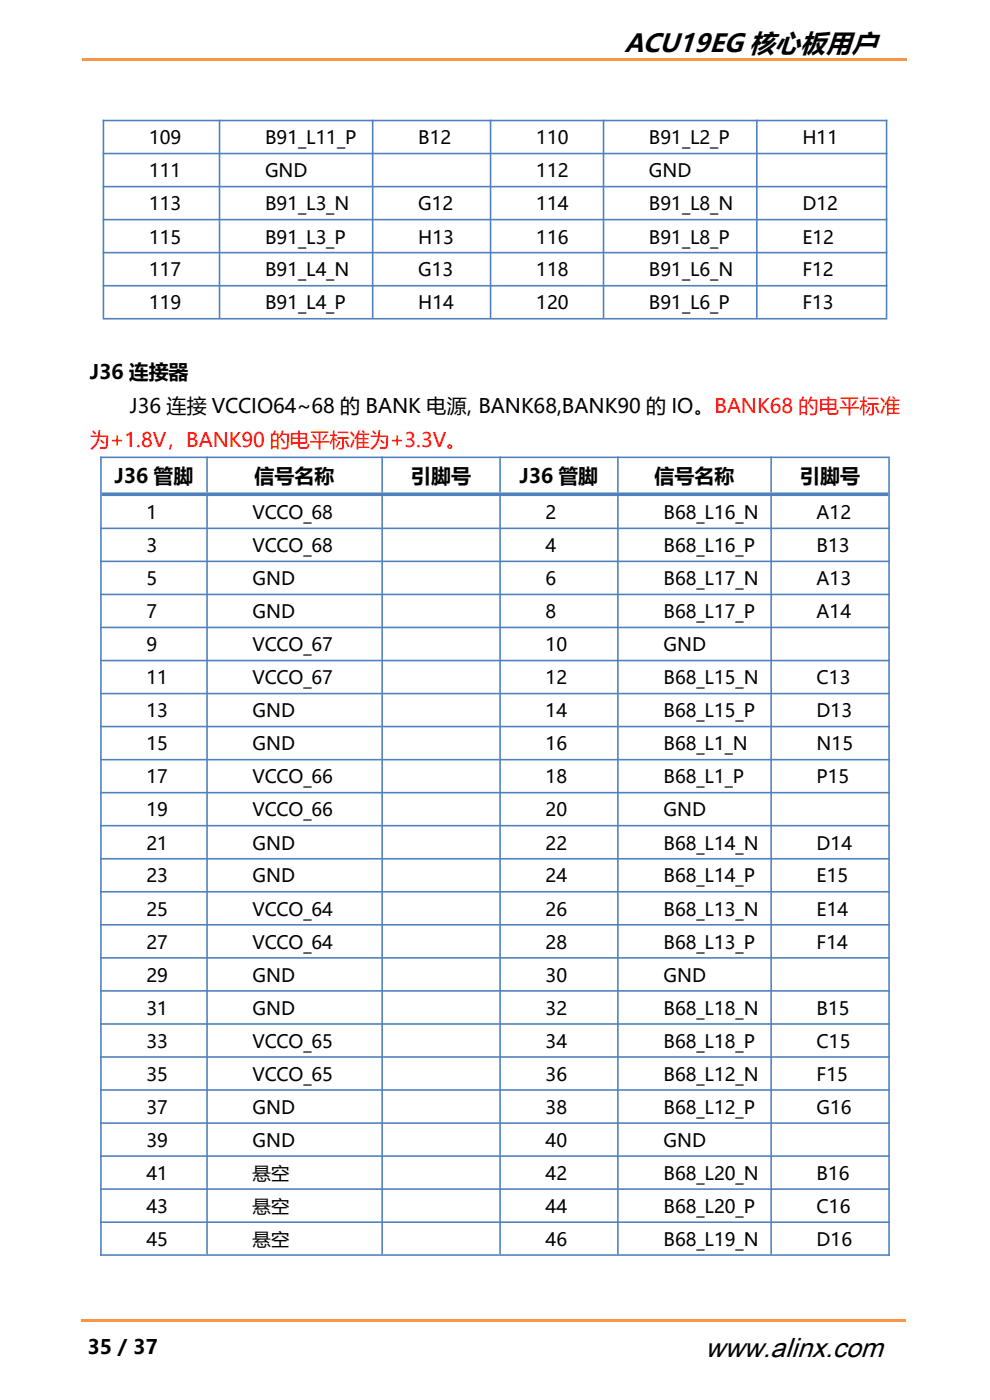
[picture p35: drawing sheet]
<svg xmlns="http://www.w3.org/2000/svg" width="210mm" height="297mm" viewBox="0 0 210 297" stroke-linecap="round" stroke-linejoin="round" font-family="sans-serif">
<defs><g id="words">
<text font-size="5.9" x="149.6" y="287.8">www.alinx.com</text>
<text font-size="5.6" x="132.4" y="11.1">ACU19EG 核心板用户</text>
<g font-size="4.2">
<text x="19" y="80.4">J36 连接器</text>
<text x="27.5" y="87.6">J36 连接 VCCIO64~68 的 BANK 电源, BANK68,BANK90 的 IO。BANK68 的电平标准</text>
<text x="24.3" y="102.5">J36 管脚</text>
<text x="54" y="102.5">信号名称</text>
<text x="87.2" y="102.5">引脚号</text>
<text x="110.2" y="102.5">J36 管脚</text>
<text x="138.9" y="102.5">信号名称</text>
<text x="169.8" y="102.5">引脚号</text>
<text x="18.5" y="287.2">35 / 37</text>
</g>
<text font-size="4.2" fill="#f00" x="19" y="94.9">为+1.8V，BANK90 的电平标准为+3.3V。</text>
<g font-size="3.9">
<text x="31.6" y="30.6">109</text>
<text x="56.2" y="30.6">B91_L11_P</text>
<text x="88.7" y="30.6">B12</text>
<text x="113.7" y="30.6">110</text>
<text x="137.7" y="30.6">B91_L2_P</text>
<text x="170.2" y="30.6">H11</text>
<text x="31.6" y="37.6">111</text>
<text x="56.2" y="37.6">GND</text>
<text x="113.7" y="37.6">112</text>
<text x="137.7" y="37.6">GND</text>
<text x="31.6" y="44.6">113</text>
<text x="56.2" y="44.6">B91_L3_N</text>
<text x="88.7" y="44.6">G12</text>
<text x="113.7" y="44.6">114</text>
<text x="137.7" y="44.6">B91_L8_N</text>
<text x="170.2" y="44.6">D12</text>
<text x="31.6" y="51.7">115</text>
<text x="56.2" y="51.7">B91_L3_P</text>
<text x="88.7" y="51.7">H13</text>
<text x="113.7" y="51.7">116</text>
<text x="137.7" y="51.7">B91_L8_P</text>
<text x="170.2" y="51.7">E12</text>
<text x="31.6" y="58.6">117</text>
<text x="56.2" y="58.6">B91_L4_N</text>
<text x="88.7" y="58.6">G13</text>
<text x="113.7" y="58.6">118</text>
<text x="137.7" y="58.6">B91_L6_N</text>
<text x="170.2" y="58.6">F12</text>
<text x="31.6" y="65.6">119</text>
<text x="56.2" y="65.6">B91_L4_P</text>
<text x="88.7" y="65.6">H14</text>
<text x="113.7" y="65.6">120</text>
<text x="137.7" y="65.6">B91_L6_P</text>
<text x="170.2" y="65.6">F13</text>
<text x="31.1" y="110.1">1</text>
<text x="53.6" y="110.1">VCCO_68</text>
<text x="115.7" y="110.1">2</text>
<text x="140.8" y="110.1">B68_L16_N</text>
<text x="173.2" y="110.1">A12</text>
<text x="31.1" y="117.2">3</text>
<text x="53.6" y="117.2">VCCO_68</text>
<text x="115.7" y="117.2">4</text>
<text x="140.8" y="117.2">B68_L16_P</text>
<text x="173.2" y="117.2">B13</text>
<text x="31.1" y="124.1">5</text>
<text x="53.6" y="124.1">GND</text>
<text x="115.7" y="124.1">6</text>
<text x="140.8" y="124.1">B68_L17_N</text>
<text x="173.2" y="124.1">A13</text>
<text x="31.1" y="131.1">7</text>
<text x="53.6" y="131.1">GND</text>
<text x="115.7" y="131.1">8</text>
<text x="140.8" y="131.1">B68_L17_P</text>
<text x="173.2" y="131.1">A14</text>
<text x="31.1" y="138.2">9</text>
<text x="53.6" y="138.2">VCCO_67</text>
<text x="115.7" y="138.2">10</text>
<text x="140.8" y="138.2">GND</text>
<text x="31.1" y="145.2">11</text>
<text x="53.6" y="145.2">VCCO_67</text>
<text x="115.7" y="145.2">12</text>
<text x="140.8" y="145.2">B68_L15_N</text>
<text x="173.2" y="145.2">C13</text>
<text x="31.1" y="152.2">13</text>
<text x="53.6" y="152.2">GND</text>
<text x="115.7" y="152.2">14</text>
<text x="140.8" y="152.2">B68_L15_P</text>
<text x="173.2" y="152.2">D13</text>
<text x="31.1" y="159.2">15</text>
<text x="53.6" y="159.2">GND</text>
<text x="115.7" y="159.2">16</text>
<text x="140.8" y="159.2">B68_L1_N</text>
<text x="173.2" y="159.2">N15</text>
<text x="31.1" y="166.2">17</text>
<text x="53.6" y="166.2">VCCO_66</text>
<text x="115.7" y="166.2">18</text>
<text x="140.8" y="166.2">B68_L1_P</text>
<text x="173.2" y="166.2">P15</text>
<text x="31.1" y="173.2">19</text>
<text x="53.6" y="173.2">VCCO_66</text>
<text x="115.7" y="173.2">20</text>
<text x="140.8" y="173.2">GND</text>
<text x="31.1" y="180.2">21</text>
<text x="53.6" y="180.2">GND</text>
<text x="115.7" y="180.2">22</text>
<text x="140.8" y="180.2">B68_L14_N</text>
<text x="173.2" y="180.2">D14</text>
<text x="31.1" y="187.2">23</text>
<text x="53.6" y="187.2">GND</text>
<text x="115.7" y="187.2">24</text>
<text x="140.8" y="187.2">B68_L14_P</text>
<text x="173.2" y="187.2">E15</text>
<text x="31.1" y="194.2">25</text>
<text x="53.6" y="194.2">VCCO_64</text>
<text x="115.7" y="194.2">26</text>
<text x="140.8" y="194.2">B68_L13_N</text>
<text x="173.2" y="194.2">E14</text>
<text x="31.1" y="201.2">27</text>
<text x="53.6" y="201.2">VCCO_64</text>
<text x="115.7" y="201.2">28</text>
<text x="140.8" y="201.2">B68_L13_P</text>
<text x="173.2" y="201.2">F14</text>
<text x="31.1" y="208.3">29</text>
<text x="53.6" y="208.3">GND</text>
<text x="115.7" y="208.3">30</text>
<text x="140.8" y="208.3">GND</text>
<text x="31.1" y="215.3">31</text>
<text x="53.6" y="215.3">GND</text>
<text x="115.7" y="215.3">32</text>
<text x="140.8" y="215.3">B68_L18_N</text>
<text x="173.2" y="215.3">B15</text>
<text x="31.1" y="222.3">33</text>
<text x="53.6" y="222.3">VCCO_65</text>
<text x="115.7" y="222.3">34</text>
<text x="140.8" y="222.3">B68_L18_P</text>
<text x="173.2" y="222.3">C15</text>
<text x="31.1" y="229.3">35</text>
<text x="53.6" y="229.3">VCCO_65</text>
<text x="115.7" y="229.3">36</text>
<text x="140.8" y="229.3">B68_L12_N</text>
<text x="173.2" y="229.3">F15</text>
<text x="31.1" y="236.3">37</text>
<text x="53.6" y="236.3">GND</text>
<text x="115.7" y="236.3">38</text>
<text x="140.8" y="236.3">B68_L12_P</text>
<text x="173.2" y="236.3">G16</text>
<text x="31.1" y="243.3">39</text>
<text x="53.6" y="243.3">GND</text>
<text x="115.7" y="243.3">40</text>
<text x="140.8" y="243.3">GND</text>
<text x="31.1" y="250.3">41</text>
<text x="53.6" y="250.3">悬空</text>
<text x="115.7" y="250.3">42</text>
<text x="140.8" y="250.3">B68_L20_N</text>
<text x="173.2" y="250.3">B16</text>
<text x="31.1" y="257.3">43</text>
<text x="53.6" y="257.3">悬空</text>
<text x="115.7" y="257.3">44</text>
<text x="140.8" y="257.3">B68_L20_P</text>
<text x="173.2" y="257.3">C16</text>
<text x="31.1" y="264.3">45</text>
<text x="53.6" y="264.3">悬空</text>
<text x="115.7" y="264.3">46</text>
<text x="140.8" y="264.3">B68_L19_N</text>
<text x="173.2" y="264.3">D16</text>
</g>
</g></defs>
<path d="M17.5 12.3h175v.5h-175z" fill-rule="evenodd" fill="#f79646"/>
<g fill="#fff">
<path d="M13.9 280.7h22.2v8.1h-22.2z" fill-rule="evenodd"/>
<path d="M135.8 279.4h57.5v11.3h-57.5z" fill-rule="evenodd"/>
</g>
<path d="M17.1 280h175v.5h-175z" fill-rule="evenodd" fill="#f79646"/>
<g fill="none" stroke="#4f81bd" stroke-width=".34">
<path d="M21.8 25.6h166.4M21.8 32.6h166.4M21.8 39.6h166.4M21.9 25.4v42.1M46.6 25.4v42.1M79.1 25.4v42.1M104.1 25.4v42.1M128 25.4v42.1M160.5 25.4v42.1M188.1 25.4v42.1M21.8 46.6h166.4M21.8 53.6h166.4"/>
<path d="M21.8 60.6h166.4M21.8 67.6h166.4M21.2 97h167.6M21.4 96.9v169.5M43.9 96.9v7.6M81.1 96.9v7.6M106.1 96.9v7.6M131.1 96.9v7.6M163.6 96.9v7.6M188.6 97.2v169.2M21.2 112.1h167.6M21.2 119.1h167.6"/>
<path d="M43.9 105.2v160.9M81.1 105.2v160.9M106.1 105.2v160.9M131.1 105.2v160.9M163.6 105.2v160.9M21.2 126.1h167.6M21.2 133.1h167.6M21.2 140.1h167.6M21.2 147.1h167.6M21.2 154.1h167.6M21.2 161.2h167.6M21.2 168.2h167.6"/>
<path d="M21.2 175.2h167.6M21.2 182.2h167.6M21.2 189.2h167.6M21.2 196.2h167.6M21.2 203.2h167.6M21.2 210.2h167.6M21.2 217.2h167.6M21.2 224.2h167.6M21.2 231.2h167.6M21.2 238.3h167.6M21.2 245.3h167.6M21.2 252.3h167.6"/>
<path d="M21.2 259.3h167.6M21.2 266.3h167.6"/>
</g>
<path d="M21.6 104.9h166.8" fill="none" stroke="#4f81bd" stroke-width=".76" stroke-linecap="butt"/>
<use href="#words"/>
</svg>
